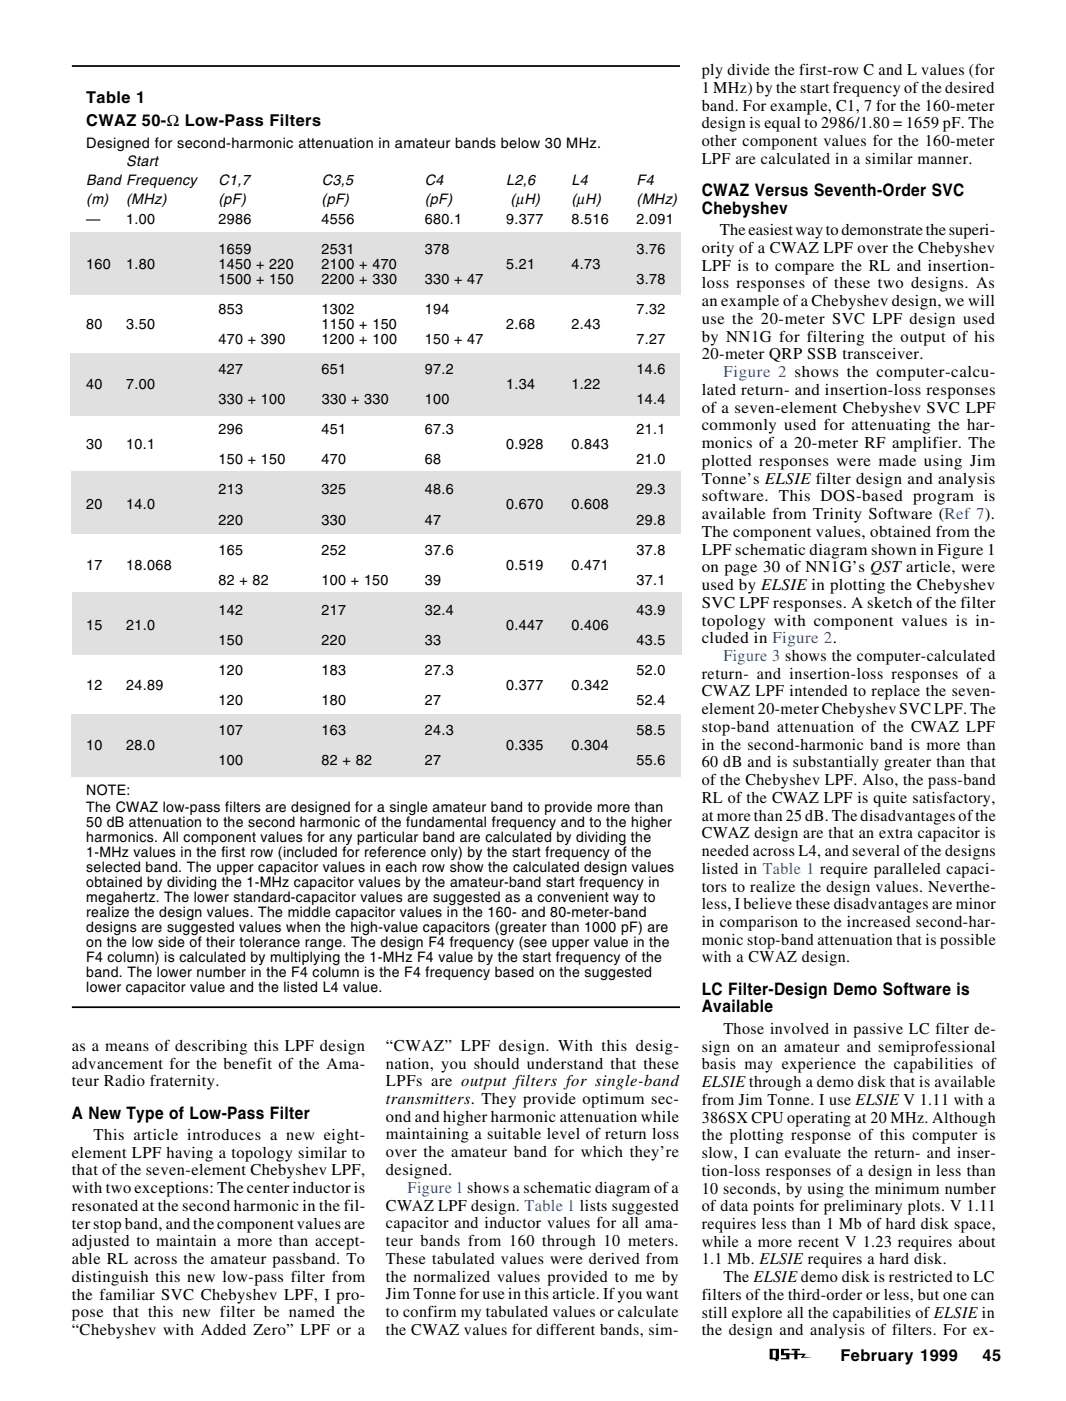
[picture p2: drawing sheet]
<svg xmlns="http://www.w3.org/2000/svg" width="208mm" height="273mm" viewBox="0 0 208 273" stroke-linecap="round" stroke-linejoin="round" font-family="sans-serif">
<defs><g id="words">
<g font-size="3.4">
<text x="136.8" y="38.2">CWAZ Versus Seventh-Order SVC</text>
<text x="136.8" y="41.7">Chebyshev</text>
<text x="136.8" y="193.9">LC Filter-Design Demo Software is</text>
<text x="136.8" y="197.3">Available</text>
<text x="14" y="218">A New Type of Low-Pass Filter</text>
</g>
<g font-size="3.2">
<text x="136.8" y="14.6">ply divide the first-row C and L values (for</text>
<text x="16.8" y="20">Table 1</text>
<text x="136.8" y="18.1">1 MHz) by the start frequency of the desired</text>
<text x="136.8" y="21.6">band. For example, C1, 7 for the 160-meter</text>
<text x="16.8" y="24.6">CWAZ 50-Ω Low-Pass Filters</text>
<text x="136.8" y="25">design is equal to 2986/1.80 = 1659 pF. The</text>
<text x="136.8" y="28.5">other component values for the 160-meter</text>
<text x="136.8" y="32">LPF are calculated in a similar manner.</text>
<text x="140.3" y="45.8">The easiest way to demonstrate the superi-</text>
<text x="136.8" y="49.3">ority of a CWAZ LPF over the Chebyshev</text>
<text x="136.8" y="52.7">LPF is to compare the RL and insertion-</text>
<text x="136.8" y="56.2">loss responses of these two designs. As</text>
<text x="136.8" y="59.7">an example of a Chebyshev design, we will</text>
<text x="136.8" y="63.1">use the 20-meter SVC LPF design used</text>
<text x="136.8" y="66.6">by NN1G for filtering the output of his</text>
<text x="136.8" y="70.1">20-meter QRP SSB transceiver.</text>
<text x="136.8" y="77">lated return- and insertion-loss responses</text>
<text x="136.8" y="80.4">of a seven-element Chebyshev SVC LPF</text>
<text x="136.8" y="83.9">commonly used for attenuating the har-</text>
<text x="136.8" y="87.3">monics of a 20-meter RF amplifier. The</text>
<text x="136.8" y="90.8">plotted responses were made using Jim</text>
<text x="136.8" y="94.2">Tonne’s ELSIE filter design and analysis</text>
<text x="136.8" y="97.7">software. This DOS-based program is</text>
<text x="136.8" y="101.2">available from Trinity Software (Ref 7).</text>
<text x="136.8" y="104.6">The component values, obtained from the</text>
<text x="136.8" y="108.1">LPF schematic diagram shown in Figure 1</text>
<text x="136.8" y="111.5">on page 30 of NN1G’s QST article, were</text>
<text x="136.8" y="115">used by ELSIE in plotting the Chebyshev</text>
<text x="136.8" y="118.4">SVC LPF responses. A sketch of the filter</text>
<text x="136.8" y="121.9">topology with component values is in-</text>
<text x="136.8" y="125.3">cluded in Figure 2.</text>
<text x="136.8" y="132.3">return- and insertion-loss responses of a</text>
<text x="136.8" y="135.7">CWAZ LPF intended to replace the seven-</text>
<text x="136.8" y="139.2">element 20-meter Chebyshev SVC LPF. The</text>
<text x="136.8" y="142.7">stop-band attenuation of the CWAZ LPF</text>
<text x="136.8" y="146.1">in the second-harmonic band is more than</text>
<text x="136.8" y="149.6">60 dB and is substantially greater than that</text>
<text x="136.8" y="153">of the Chebyshev LPF. Also, the pass-band</text>
<text x="136.8" y="156.5">RL of the CWAZ LPF is quite satisfactory,</text>
<text x="136.8" y="159.9">at more than 25 dB. The disadvantages of the</text>
<text x="136.8" y="163.4">CWAZ design are that an extra capacitor is</text>
<text x="136.8" y="166.8">needed across L4, and several of the designs</text>
<text x="136.8" y="170.3">listed in Table 1 require paralleled capaci-</text>
<text x="136.8" y="173.8">tors to realize the design values. Neverthe-</text>
<text x="136.8" y="177.2">less, I believe these disadvantages are minor</text>
<text x="136.8" y="180.7">in comparison to the increased second-har-</text>
<text x="136.8" y="184.1">monic stop-band attenuation that is possible</text>
<text x="136.8" y="187.6">with a CWAZ design.</text>
<text x="141" y="201.5">Those involved in passive LC filter de-</text>
<text x="14" y="204.8">as a means of describing this LPF design</text>
<text x="14" y="208.3">advancement for the benefit of the Ama-</text>
<text x="75.2" y="204.8">“CWAZ” LPF design. With this desig-</text>
<text x="75.2" y="208.3">nation, you should understand that these</text>
<text x="136.8" y="204.9">sign on an amateur and semiprofessional</text>
<text x="136.8" y="208.4">basis may experience the capabilities of</text>
<text x="14" y="211.7">teur Radio fraternity.</text>
<text x="75.2" y="211.7">LPFs are output filters for single-band</text>
<text x="75.2" y="215.2">transmitters. They provide optimum sec-</text>
<text x="136.8" y="211.9">ELSIE through a demo disk that is available</text>
<text x="136.8" y="215.3">from Jim Tonne. I use ELSIE V 1.11 with a</text>
<text x="75.2" y="218.7">ond and higher harmonic attenuation while</text>
<text x="136.8" y="218.8">386SX CPU operating at 20 MHz. Although</text>
<text x="14" y="225.6">element LPF having a topology similar to</text>
<text x="18.2" y="222.2">This article introduces a new eight-</text>
<text x="75.2" y="222.1">maintaining a suitable level of return loss</text>
<text x="75.2" y="225.6">over the amateur band for which they’re</text>
<text x="136.8" y="222.2">the plotting response of this computer is</text>
<text x="136.8" y="225.7">slow, I can evaluate the return- and inser-</text>
<text x="14" y="229.1">that of the seven-element Chebyshev LPF,</text>
<text x="14" y="232.5">with two exceptions: The center inductor is</text>
<text x="75.2" y="229">designed.</text>
<text x="136.8" y="229.1">tion-loss responses of a design in less than</text>
<text x="136.8" y="232.6">10 seconds, by using the minimum number</text>
<text x="14" y="236">resonated at the second harmonic in the fil-</text>
<text x="14" y="239.4">ter stop band, and the component values are</text>
<text x="75.2" y="239.4">capacitor and inductor values for all ama-</text>
<text x="75.2" y="235.9">CWAZ LPF design. Table 1 lists suggested</text>
<text x="136.8" y="236">of data points for preliminary plots. V 1.11</text>
<text x="136.8" y="239.5">requires less than 1 Mb of hard disk space,</text>
<text x="14" y="242.9">adjusted to maintain a more than accept-</text>
<text x="75.2" y="242.8">teur bands from 160 through 10 meters.</text>
<text x="136.8" y="243">while a more recent V 1.23 requires about</text>
<text x="14" y="246.4">able RL across the amateur passband. To</text>
<text x="14" y="249.8">distinguish this new low-pass filter from</text>
<text x="75.2" y="246.3">These tabulated values were derived from</text>
<text x="75.2" y="249.8">the normalized values provided to me by</text>
<text x="136.8" y="246.4">1.1 Mb. ELSIE requires a hard disk.</text>
<text x="141" y="249.9">The ELSIE demo disk is restricted to LC</text>
<text x="14" y="253.3">the familiar SVC Chebyshev LPF, I pro-</text>
<text x="14" y="256.8">pose that this new filter be named the</text>
<text x="75.2" y="253.2">Jim Tonne for use in this article. If you want</text>
<text x="75.2" y="256.7">to confirm my tabulated values or calculate</text>
<text x="136.8" y="253.4">filters of the third-order or less, but one can</text>
<text x="136.8" y="256.8">still explore all the capabilities of ELSIE in</text>
<text x="14" y="260.2">“Chebyshev with Added Zero” LPF or a</text>
<text x="75.2" y="260.1">the CWAZ values for different bands, sim-</text>
<text x="136.8" y="260.3">the design and analysis of filters. For ex-</text>
<text x="163.8" y="265.2">February 1999</text>
<text x="191.5" y="265.2">45</text>
</g>
<g font-size="3.2" fill="#0050d1">
<text x="141" y="73.5">Figure 2 shows the computer-calcu-</text>
<text x="141" y="128.8">Figure 3 shows the computer-calculated</text>
<text x="79.5" y="232.5">Figure 1 shows a schematic diagram of a</text>
</g>
<g font-size="2.9">
<text x="24.6" y="32.4">Start</text>
<text x="16.8" y="36">Band Frequency</text>
<text x="16.8" y="39.7">(m)</text>
<text x="24.6" y="39.7">(MHz)</text>
<text x="42.6" y="39.7">(pF)</text>
<text x="42.6" y="36">C1,7</text>
<text x="62.7" y="39.7">(pF)</text>
<text x="62.7" y="36">C3,5</text>
<text x="82.8" y="39.7">(pF)</text>
<text x="82.8" y="36">C4</text>
<text x="98.7" y="36">L2,6</text>
<text x="99.5" y="39.7">(µH)</text>
<text x="111.4" y="39.7">(µH)</text>
<text x="111.4" y="36">L4</text>
<text x="124.1" y="39.7">(MHz)</text>
<text x="124.1" y="36">F4</text>
</g>
<g font-size="2.8">
<text x="16.8" y="28.8">Designed for second-harmonic attenuation in amateur bands below 30 MHz.</text>
<text x="16.8" y="43.6">—</text>
<text x="24.6" y="43.6">1.00</text>
<text x="42.6" y="43.6">2986</text>
<text x="62.7" y="43.6">4556</text>
<text x="82.8" y="43.6">680.1</text>
<text x="98.7" y="43.6">9.377</text>
<text x="111.4" y="43.6">8.516</text>
<text x="124.1" y="43.6">2.091</text>
<text x="16.8" y="52.5">160</text>
<text x="24.6" y="52.5">1.80</text>
<text x="42.6" y="52.5">1450 + 220</text>
<text x="42.6" y="49.5">1659</text>
<text x="62.7" y="52.5">2100 + 470</text>
<text x="62.7" y="49.5">2531</text>
<text x="82.8" y="49.5">378</text>
<text x="98.7" y="52.5">5.21</text>
<text x="111.4" y="52.5">4.73</text>
<text x="124.1" y="49.5">3.76</text>
<text x="42.6" y="55.4">1500 + 150</text>
<text x="62.7" y="55.4">2200 + 330</text>
<text x="82.8" y="55.4">330 + 47</text>
<text x="124.1" y="55.4">3.78</text>
<text x="16.8" y="64.1">80</text>
<text x="24.6" y="64.1">3.50</text>
<text x="42.6" y="61.2">853</text>
<text x="62.7" y="61.2">1302</text>
<text x="62.7" y="64.1">1150 + 150</text>
<text x="82.8" y="61.2">194</text>
<text x="98.7" y="64.1">2.68</text>
<text x="111.4" y="64.1">2.43</text>
<text x="124.1" y="61.2">7.32</text>
<text x="42.6" y="67.1">470 + 390</text>
<text x="62.7" y="67.1">1200 + 100</text>
<text x="82.8" y="67.1">150 + 47</text>
<text x="124.1" y="67.1">7.27</text>
<text x="16.8" y="75.9">40</text>
<text x="24.6" y="75.9">7.00</text>
<text x="42.6" y="72.9">427</text>
<text x="62.7" y="72.9">651</text>
<text x="82.8" y="72.9">97.2</text>
<text x="98.7" y="75.9">1.34</text>
<text x="111.4" y="75.9">1.22</text>
<text x="124.1" y="72.9">14.6</text>
<text x="42.6" y="78.8">330 + 100</text>
<text x="62.7" y="78.8">330 + 330</text>
<text x="82.8" y="78.8">100</text>
<text x="124.1" y="78.8">14.4</text>
<text x="16.8" y="87.6">30</text>
<text x="24.6" y="87.6">10.1</text>
<text x="42.6" y="84.7">296</text>
<text x="62.7" y="84.7">451</text>
<text x="82.8" y="84.7">67.3</text>
<text x="98.7" y="87.6">0.928</text>
<text x="111.4" y="87.6">0.843</text>
<text x="124.1" y="84.7">21.1</text>
<text x="42.6" y="90.5">150 + 150</text>
<text x="62.7" y="90.5">470</text>
<text x="82.8" y="90.5">68</text>
<text x="124.1" y="90.5">21.0</text>
<text x="16.8" y="99.3">20</text>
<text x="24.6" y="99.3">14.0</text>
<text x="42.6" y="96.4">213</text>
<text x="62.7" y="96.4">325</text>
<text x="82.8" y="96.4">48.6</text>
<text x="98.7" y="99.3">0.670</text>
<text x="111.4" y="99.3">0.608</text>
<text x="124.1" y="96.4">29.3</text>
<text x="42.6" y="102.2">220</text>
<text x="62.7" y="102.2">330</text>
<text x="82.8" y="102.2">47</text>
<text x="124.1" y="102.2">29.8</text>
<text x="16.8" y="111">17</text>
<text x="24.6" y="111">18.068</text>
<text x="42.6" y="108.1">165</text>
<text x="42.6" y="113.9">82 + 82</text>
<text x="62.7" y="113.9">100 + 150</text>
<text x="62.7" y="108.1">252</text>
<text x="82.8" y="108.1">37.6</text>
<text x="82.8" y="113.9">39</text>
<text x="98.7" y="111">0.519</text>
<text x="111.4" y="111">0.471</text>
<text x="124.1" y="108.1">37.8</text>
<text x="124.1" y="113.9">37.1</text>
<text x="42.6" y="119.8">142</text>
<text x="62.7" y="119.8">217</text>
<text x="82.8" y="119.8">32.4</text>
<text x="124.1" y="119.8">43.9</text>
<text x="16.8" y="122.7">15</text>
<text x="24.6" y="122.7">21.0</text>
<text x="42.6" y="125.6">150</text>
<text x="62.7" y="125.6">220</text>
<text x="82.8" y="125.6">33</text>
<text x="98.7" y="122.7">0.447</text>
<text x="111.4" y="122.7">0.406</text>
<text x="124.1" y="125.6">43.5</text>
<text x="42.6" y="131.5">120</text>
<text x="62.7" y="131.5">183</text>
<text x="82.8" y="131.5">27.3</text>
<text x="124.1" y="131.5">52.0</text>
<text x="16.8" y="134.4">12</text>
<text x="24.6" y="134.4">24.89</text>
<text x="42.6" y="137.4">120</text>
<text x="62.7" y="137.4">180</text>
<text x="82.8" y="137.4">27</text>
<text x="98.7" y="134.4">0.377</text>
<text x="111.4" y="134.4">0.342</text>
<text x="124.1" y="137.4">52.4</text>
<text x="42.6" y="143.2">107</text>
<text x="62.7" y="143.2">163</text>
<text x="82.8" y="143.2">24.3</text>
<text x="124.1" y="143.2">58.5</text>
<text x="16.8" y="146.1">10</text>
<text x="24.6" y="146.1">28.0</text>
<text x="42.6" y="149.1">100</text>
<text x="62.7" y="149.1">82 + 82</text>
<text x="82.8" y="149.1">27</text>
<text x="98.7" y="146.1">0.335</text>
<text x="111.4" y="146.1">0.304</text>
<text x="124.1" y="149.1">55.6</text>
<text x="16.8" y="154.9">NOTE:</text>
<text x="16.8" y="158.2">The CWAZ low-pass filters are designed for a single amateur band to provide more than</text>
<text x="16.8" y="161.2">50 dB attenuation to the second harmonic of the fundamental frequency and to the higher</text>
<text x="16.8" y="164.1">harmonics. All component values for any particular band are calculated by dividing the</text>
<text x="16.8" y="167">1-MHz values in the first row (included for reference only) by the start frequency of the</text>
<text x="16.8" y="170">selected band. The upper capacitor values in each row show the calculated design values</text>
<text x="16.8" y="172.9">obtained by dividing the 1-MHz capacitor values by the amateur-band start frequency in</text>
<text x="16.8" y="175.8">megahertz. The lower standard-capacitor values are suggested as a convenient way to</text>
<text x="16.8" y="178.7">realize the design values. The middle capacitor values in the 160- and 80-meter-band</text>
<text x="16.8" y="181.7">designs are suggested values when the high-value capacitors (greater than 1000 pF) are</text>
<text x="16.8" y="184.6">on the low side of their tolerance range. The design F4 frequency (see upper value in the</text>
<text x="16.8" y="187.5">F4 column) is calculated by multiplying the 1-MHz F4 value by the start frequency of the</text>
<text x="16.8" y="190.5">band. The lower number in the F4 column is the F4 frequency based on the suggested</text>
<text x="16.8" y="193.4">lower capacitor value and the listed L4 value.</text>
</g>
</g></defs>
<path d="M150 262.9h1.8l-.6 .3h-.6v1.4h.6v-1.4l.6-.3v2h-.4l.3 .4h-.4l-.3-.4h-1zM153.4 263.8h3.7l-.5 .6 1.8 .1-2.3 .1 .4-.5-3.1-.1zM152.2 262.9h1.7v.3h-1.1v.5h1.1v1.2h-1.7v-.2h1.1v-.6h-1.1zM154.8 263.2h.6v1.7h-.6zM154.3 262.9h1.6v.3h-1.6z" fill="#000"/>
<g fill="#e0e0e0">
<path d="M13.8 139.2h118.9v12.1h-118.9z" fill-rule="evenodd"/>
<path d="M14 115.4h118.9v12.1h-118.9z" fill-rule="evenodd"/>
<path d="M13.8 91.9h118.9v12.2h-118.9z" fill-rule="evenodd"/>
<path d="M13.7 68.8h118.8v12.2h-118.8z" fill-rule="evenodd"/>
<path d="M13.7 45.3h119v12.2h-119z" fill-rule="evenodd"/>
</g>
<path d="M14 12.9h118.5M14 196.3h118.5" fill="none" stroke="#000" stroke-width=".34"/>
<use href="#words"/>
</svg>
